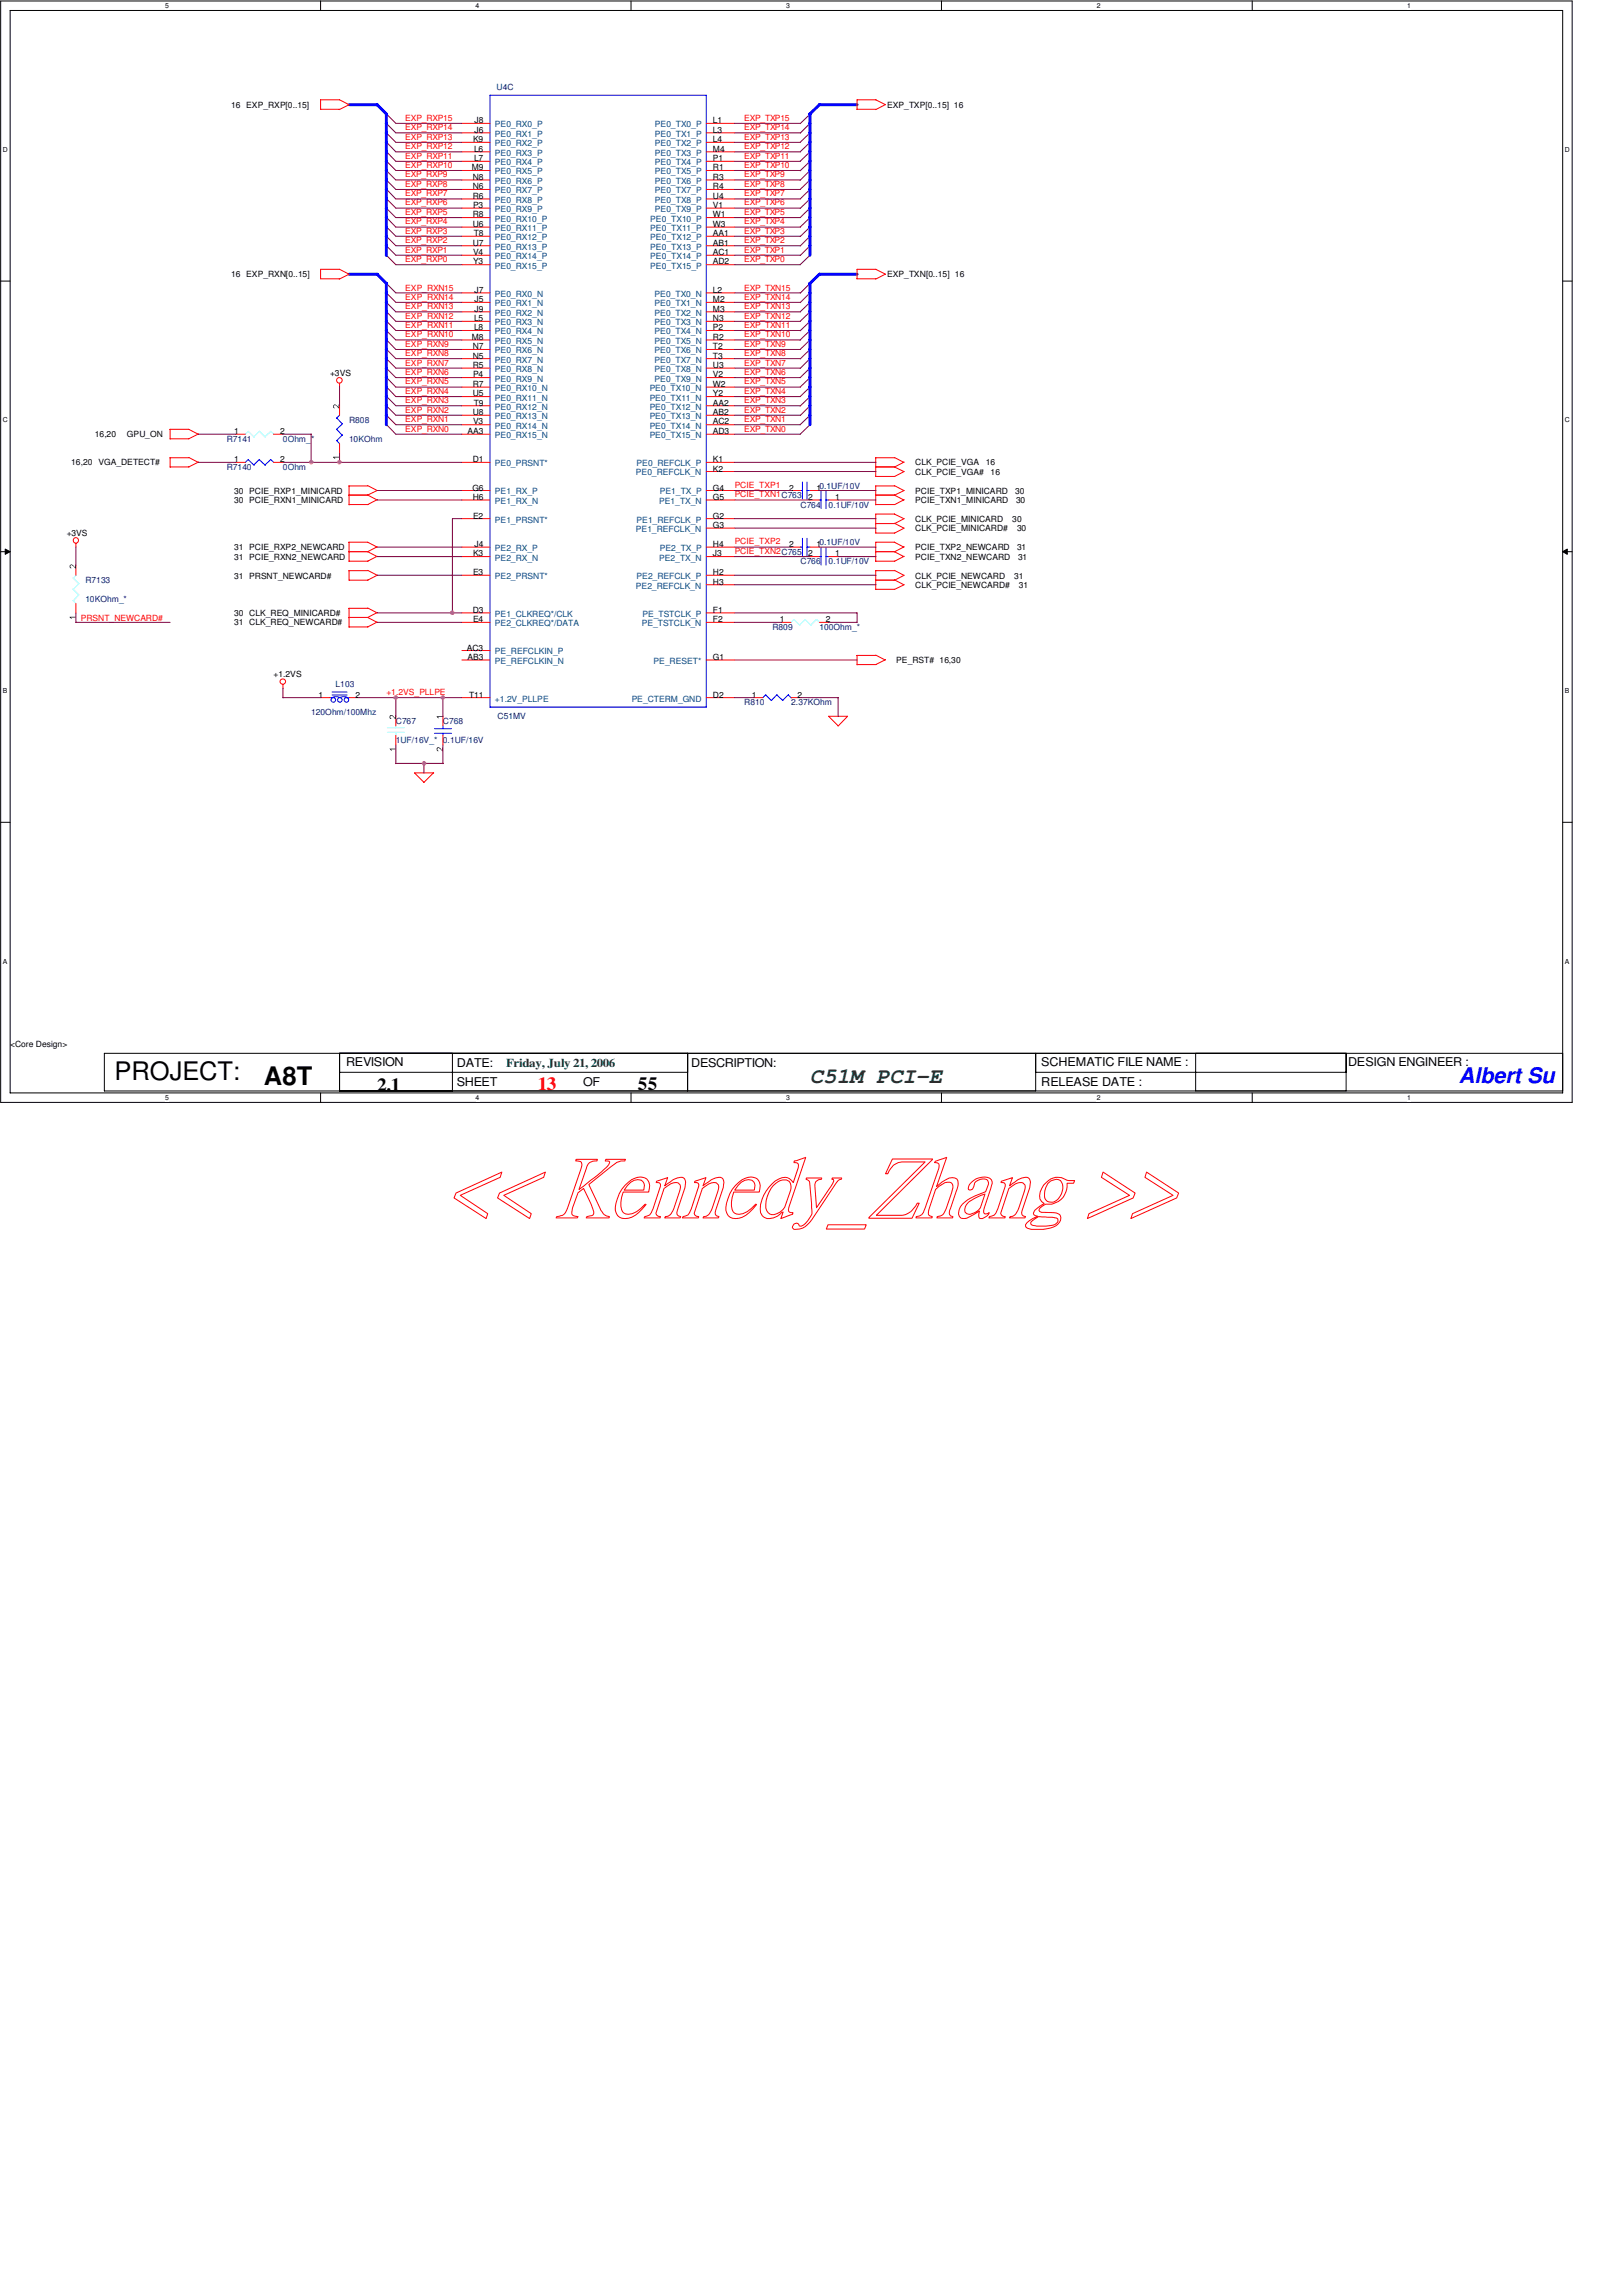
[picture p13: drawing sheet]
<svg xmlns="http://www.w3.org/2000/svg" width="210mm" height="297mm" viewBox="0 0 210 297" stroke-linecap="round" stroke-linejoin="round" font-family="sans-serif">
<defs><g id="words">
<g font-size="3.3">
<text x="14.8" y="139.7">PROJECT:</text>
<text x="34.2" y="140.3">A8T</text>
</g>
<text font-size="2.8" fill="#008000" x="104.8" y="140.1">C51M PCI-E</text>
<text font-size="2.8" fill="#00f" x="188.8" y="140.1">Albert Su</text>
<g font-size="2.4">
<text x="48.8" y="141.2">2.1</text>
<text x="82.5" y="141.1">55</text>
</g>
<text font-size="2.4" fill="#f00" x="69.6" y="141.1">13</text>
<g font-size="1.6">
<text x="44.8" y="138">REVISION</text>
<text x="134.7" y="138">SCHEMATIC FILE NAME :</text>
<text x="174.5" y="138">DESIGN ENGINEER :</text>
<text x="59.1" y="140.5">SHEET</text>
<text x="59.1" y="138">DATE:</text>
<text x="75.5" y="140.5">OF</text>
<text x="89.5" y="138">DESCRIPTION:</text>
<text x="134.7" y="140.5">RELEASE DATE :</text>
</g>
<text font-size="1.6" fill="#008000" x="65.5" y="138">Friday, July 21, 2006</text>
<g font-size="1.1" fill="#000080">
<text x="64.3" y="11.6">U4C</text>
<text x="29.3" y="57.2">R7141</text>
<text x="36.6" y="57.2">0Ohm_*</text>
<text x="45.2" y="54.7">R808</text>
<text x="45.2" y="57.2">10KOhm</text>
<text x="29.3" y="60.8">R7140</text>
<text x="36.6" y="60.8">0Ohm</text>
<text x="103.6" y="65.7">C764</text>
<text x="107.2" y="65.7">0.1UF/10V</text>
<text x="11" y="75.4">R7133</text>
<text x="11" y="77.9">10KOhm_*</text>
<text x="103.6" y="73">C766</text>
<text x="107.2" y="73">0.1UF/10V</text>
<text x="99.9" y="81.5">R809</text>
<text x="106" y="81.5">100Ohm_*</text>
<text x="43.4" y="88.9">L103</text>
<text x="40.3" y="92.5">120Ohm/100Mhz</text>
<text x="51.2" y="93.7">C767</text>
<text x="57.3" y="93.7">C768</text>
<text x="64.4" y="93">C51MV</text>
<text x="96.3" y="91.3">R810</text>
<text x="102.4" y="91.3">2.37KOhm</text>
<text x="51.2" y="96.1">1UF/16V_* 0.1UF/16V</text>
</g>
<g font-size="1.1">
<text x="29.9" y="13.9">16 EXP_RXP[0..15]</text>
<text x="61.4" y="16">J8</text>
<text x="61.4" y="17.2">J6</text>
<text x="92.2" y="16">L1</text>
<text x="92.2" y="17.2">L3</text>
<text x="114.8" y="13.9">EXP_TXP[0..15] 16</text>
<text x="61" y="22.1">M9</text>
<text x="61.2" y="23.3">N8</text>
<text x="61.2" y="18.4">K9</text>
<text x="61.3" y="19.6">L6</text>
<text x="61.3" y="20.8">L7</text>
<text x="92.2" y="18.4">L4</text>
<text x="92.2" y="19.6">M4</text>
<text x="92.2" y="20.8">P1</text>
<text x="92.2" y="22.1">R1</text>
<text x="92.2" y="23.3">R3</text>
<text x="61.2" y="24.5">N6</text>
<text x="61.2" y="25.7">R6</text>
<text x="61.2" y="28.1">R8</text>
<text x="61.2" y="29.3">U6</text>
<text x="61.2" y="26.9">P3</text>
<text x="92.2" y="24.5">R4</text>
<text x="92.2" y="25.7">U4</text>
<text x="92.2" y="26.9">V1</text>
<text x="92.2" y="28.1">W1</text>
<text x="92.2" y="29.3">W3</text>
<text x="29.9" y="35.9">16 EXP_RXN[0..15]</text>
<text x="61.2" y="31.8">U7</text>
<text x="61.2" y="33">V4</text>
<text x="61.2" y="34.2">Y3</text>
<text x="61.3" y="30.6">T8</text>
<text x="92.2" y="30.6">AA1</text>
<text x="92.2" y="31.8">AB1</text>
<text x="92.2" y="33">AC1</text>
<text x="92.2" y="34.2">AD2</text>
<text x="114.8" y="35.9">EXP_TXN[0..15] 16</text>
<text x="61.3" y="41.5">L5</text>
<text x="61.4" y="37.9">J7</text>
<text x="61.4" y="39.1">J5</text>
<text x="61.4" y="40.3">J9</text>
<text x="92.2" y="37.9">L2</text>
<text x="92.2" y="39.1">M2</text>
<text x="92.2" y="40.3">M3</text>
<text x="92.2" y="41.5">N3</text>
<text x="61" y="43.9">M8</text>
<text x="61.2" y="45.2">N7</text>
<text x="61.2" y="46.4">N5</text>
<text x="61.2" y="47.6">R5</text>
<text x="61.3" y="42.8">L8</text>
<text x="92.2" y="42.8">P2</text>
<text x="92.2" y="43.9">R2</text>
<text x="92.2" y="45.2">T2</text>
<text x="92.2" y="46.4">T3</text>
<text x="92.2" y="47.6">U3</text>
<text x="42.7" y="48.6">+3VS</text>
<text x="61.2" y="50">R7</text>
<text x="61.2" y="51.3">U5</text>
<text x="61.2" y="53.7">U8</text>
<text x="61.2" y="48.8">P4</text>
<text x="61.3" y="52.5">T9</text>
<text x="92.2" y="48.8">V2</text>
<text x="92.2" y="50">W2</text>
<text x="92.2" y="51.3">Y2</text>
<text x="92.2" y="52.5">AA2</text>
<text x="92.2" y="53.7">AB2</text>
<text x="12.3" y="56.6">16,20</text>
<text x="16.4" y="56.6">GPU_ON</text>
<text x="30.3" y="59.8">1</text>
<text x="30.3" y="56.1">1</text>
<text x="36.2" y="59.8">2</text>
<text x="36.2" y="56.1">2</text>
<text x="60.5" y="56.1">AA3</text>
<text x="61.2" y="59.8">D1</text>
<text x="61.2" y="54.9">V3</text>
<text x="92.2" y="54.9">AC2</text>
<text x="92.2" y="56.1">AD3</text>
<text x="92.2" y="59.8">K1</text>
<text x="9.2" y="60.2">16,20 VGA_DETECT#</text>
<text x="30.3" y="65.1">30 PCIE_RXN1_MINICARD</text>
<text x="30.3" y="63.9">30 PCIE_RXP1_MINICARD</text>
<text x="61.1" y="63.5">G6</text>
<text x="61.2" y="64.6">H6</text>
<text x="92.2" y="61">K2</text>
<text x="92.2" y="63.5">G4</text>
<text x="92.2" y="64.6">G5</text>
<text x="102.1" y="63.5">2</text>
<text x="104.6" y="64.6">2</text>
<text x="105.7" y="63.5">10.1UF/10V</text>
<text x="108.1" y="64.6">1</text>
<text x="118.4" y="61.4">CLK_PCIE_VGA#</text>
<text x="118.4" y="60.2">CLK_PCIE_VGA</text>
<text x="118.4" y="63.9">PCIE_TXP1_MINICARD</text>
<text x="118.4" y="65.1">PCIE_TXN1_MINICARD</text>
<text x="127.6" y="60.2">16</text>
<text x="128.2" y="61.4">16</text>
<text x="131.4" y="63.9">30</text>
<text x="131.5" y="65.1">30</text>
<text x="8.6" y="69.3">+3VS</text>
<text x="30.3" y="71.2">31 PCIE_RXP2_NEWCARD</text>
<text x="61.2" y="67.1">E2</text>
<text x="61.2" y="72">K3</text>
<text x="61.4" y="70.7">J4</text>
<text x="92.2" y="72">J3</text>
<text x="92.2" y="67.1">G2</text>
<text x="92.2" y="68.3">G3</text>
<text x="92.2" y="70.7">H4</text>
<text x="102.1" y="70.7">2</text>
<text x="104.6" y="72">2</text>
<text x="105.7" y="70.7">10.1UF/10V</text>
<text x="108.1" y="72">1</text>
<text x="118.4" y="71.2">PCIE_TXP2_NEWCARD</text>
<text x="118.4" y="67.5">CLK_PCIE_MINICARD</text>
<text x="118.4" y="68.7">CLK_PCIE_MINICARD#</text>
<text x="131" y="67.5">30</text>
<text x="131.6" y="68.7">30</text>
<text x="131.6" y="71.2">31</text>
<text x="30.3" y="72.4">31 PCIE_RXN2_NEWCARD</text>
<text x="30.3" y="74.8">31 PRSNT_NEWCARD#</text>
<text x="61.2" y="74.4">E3</text>
<text x="92.2" y="74.4">H2</text>
<text x="92.2" y="75.6">H3</text>
<text x="118.4" y="74.8">CLK_PCIE_NEWCARD</text>
<text x="118.4" y="76">CLK_PCIE_NEWCARD#</text>
<text x="118.4" y="72.4">PCIE_TXN2_NEWCARD</text>
<text x="131.2" y="74.8">31</text>
<text x="131.7" y="72.4">31</text>
<text x="131.9" y="76">31</text>
<text x="30.3" y="79.7">30 CLK_REQ_MINICARD#</text>
<text x="30.3" y="80.9">31 CLK_REQ_NEWCARD#</text>
<text x="61.2" y="79.2">D3</text>
<text x="61.2" y="80.5">E4</text>
<text x="92.2" y="79.2">F1</text>
<text x="92.2" y="80.5">F2</text>
<text x="100.9" y="80.5">1</text>
<text x="106.9" y="80.5">2</text>
<text x="35.4" y="87.6">+1.2VS</text>
<text x="60.4" y="84.2">AC3</text>
<text x="60.5" y="85.3">AB3</text>
<text x="92.2" y="85.3">G1</text>
<text x="116" y="85.8">PE_RST# 16,30</text>
<text x="41.2" y="90.3">1</text>
<text x="46" y="90.3">2</text>
<text x="60.7" y="90.3">T11</text>
<text x="92.2" y="90.3">D2</text>
<text x="97.3" y="90.3">1</text>
<text x="103.2" y="90.3">2</text>
<text x="1.3" y="135.5">&lt;Core Design&gt;</text>
</g>
<g font-size="1.1" fill="#f00">
<text x="52.5" y="15.7">EXP_RXP15</text>
<text x="52.5" y="16.8">EXP_RXP14</text>
<text x="96.3" y="16.8">EXP_TXP14</text>
<text x="96.3" y="15.7">EXP_TXP15</text>
<text x="52.5" y="20.5">EXP_RXP11</text>
<text x="52.5" y="21.8">EXP_RXP10</text>
<text x="52.5" y="22.9">EXP_RXP9</text>
<text x="52.5" y="18.1">EXP_RXP13</text>
<text x="52.5" y="19.3">EXP_RXP12</text>
<text x="96.3" y="18.1">EXP_TXP13</text>
<text x="96.3" y="19.3">EXP_TXP12</text>
<text x="96.3" y="20.5">EXP_TXP11</text>
<text x="96.3" y="21.8">EXP_TXP10</text>
<text x="96.3" y="22.9">EXP_TXP9</text>
<text x="52.5" y="25.4">EXP_RXP7</text>
<text x="52.5" y="26.6">EXP_RXP6</text>
<text x="52.5" y="27.8">EXP_RXP5</text>
<text x="52.5" y="24.2">EXP_RXP8</text>
<text x="52.5" y="29">EXP_RXP4</text>
<text x="96.3" y="25.4">EXP_TXP7</text>
<text x="96.3" y="27.8">EXP_TXP5</text>
<text x="96.3" y="29">EXP_TXP4</text>
<text x="96.3" y="24.2">EXP_TXP8</text>
<text x="96.3" y="26.6">EXP_TXP6</text>
<text x="52.5" y="30.3">EXP_RXP3</text>
<text x="52.5" y="31.5">EXP_RXP2</text>
<text x="52.5" y="32.7">EXP_RXP1</text>
<text x="52.5" y="33.9">EXP_RXP0</text>
<text x="96.3" y="33.9">EXP_TXP0</text>
<text x="96.3" y="30.3">EXP_TXP3</text>
<text x="96.3" y="31.5">EXP_TXP2</text>
<text x="96.3" y="32.7">EXP_TXP1</text>
<text x="52.5" y="41.2">EXP_RXN12</text>
<text x="52.5" y="37.6">EXP_RXN15</text>
<text x="52.5" y="38.8">EXP_RXN14</text>
<text x="52.5" y="40">EXP_RXN13</text>
<text x="96.3" y="41.2">EXP_TXN12</text>
<text x="96.3" y="38.8">EXP_TXN14</text>
<text x="96.3" y="40">EXP_TXN13</text>
<text x="96.3" y="37.6">EXP_TXN15</text>
<text x="52.5" y="46.1">EXP_RXN8</text>
<text x="52.5" y="47.3">EXP_RXN7</text>
<text x="52.5" y="42.5">EXP_RXN11</text>
<text x="52.5" y="43.6">EXP_RXN10</text>
<text x="52.5" y="44.9">EXP_RXN9</text>
<text x="96.3" y="46.1">EXP_TXN8</text>
<text x="96.3" y="47.3">EXP_TXN7</text>
<text x="96.3" y="42.5">EXP_TXN11</text>
<text x="96.3" y="43.6">EXP_TXN10</text>
<text x="96.3" y="44.9">EXP_TXN9</text>
<text x="52.5" y="51">EXP_RXN4</text>
<text x="52.5" y="52.2">EXP_RXN3</text>
<text x="52.5" y="53.4">EXP_RXN2</text>
<text x="52.5" y="48.5">EXP_RXN6</text>
<text x="52.5" y="49.7">EXP_RXN5</text>
<text x="96.3" y="52.2">EXP_TXN3</text>
<text x="96.3" y="53.4">EXP_TXN2</text>
<text x="96.3" y="48.5">EXP_TXN6</text>
<text x="96.3" y="49.7">EXP_TXN5</text>
<text x="96.3" y="51">EXP_TXN4</text>
<text x="52.5" y="55.8">EXP_RXN0</text>
<text x="52.5" y="54.6">EXP_RXN1</text>
<text x="96.3" y="54.6">EXP_TXN1</text>
<text x="96.3" y="55.8">EXP_TXN0</text>
<text x="95.1" y="63.1">PCIE_TXP1</text>
<text x="95.1" y="64.3">PCIE_TXN1C763</text>
<text x="95.1" y="71.7">PCIE_TXN2C765</text>
<text x="95.1" y="70.4">PCIE_TXP2</text>
<text x="10.5" y="80.3">PRSNT_NEWCARD#</text>
<text x="50" y="89.9">+1.2VS_PLLPE</text>
</g>
<g font-size="1.1" fill="#004080">
<text x="64.1" y="16.5">PE0_RX0_P</text>
<text x="64.1" y="17.7">PE0_RX1_P</text>
<text x="84.8" y="16.5">PE0_TX0_P</text>
<text x="84.8" y="17.7">PE0_TX1_P</text>
<text x="64.1" y="18.9">PE0_RX2_P</text>
<text x="64.1" y="20.2">PE0_RX3_P</text>
<text x="64.1" y="21.4">PE0_RX4_P</text>
<text x="64.1" y="22.6">PE0_RX5_P</text>
<text x="64.1" y="23.8">PE0_RX6_P</text>
<text x="84.8" y="18.9">PE0_TX2_P</text>
<text x="84.8" y="20.2">PE0_TX3_P</text>
<text x="84.8" y="21.4">PE0_TX4_P</text>
<text x="84.8" y="22.6">PE0_TX5_P</text>
<text x="84.8" y="23.8">PE0_TX6_P</text>
<text x="64.1" y="25">PE0_RX7_P</text>
<text x="64.1" y="26.2">PE0_RX8_P</text>
<text x="64.1" y="27.4">PE0_RX9_P</text>
<text x="64.1" y="28.7">PE0_RX10_P</text>
<text x="64.1" y="29.9">PE0_RX11_P</text>
<text x="84.2" y="28.7">PE0_TX10_P</text>
<text x="84.2" y="29.9">PE0_TX11_P</text>
<text x="84.8" y="25">PE0_TX7_P</text>
<text x="84.8" y="26.2">PE0_TX8_P</text>
<text x="84.8" y="27.4">PE0_TX9_P</text>
<text x="64.1" y="31.1">PE0_RX12_P</text>
<text x="64.1" y="32.3">PE0_RX13_P</text>
<text x="64.1" y="33.5">PE0_RX14_P</text>
<text x="64.1" y="34.8">PE0_RX15_P</text>
<text x="84.2" y="31.1">PE0_TX12_P</text>
<text x="84.2" y="32.3">PE0_TX13_P</text>
<text x="84.2" y="33.5">PE0_TX14_P</text>
<text x="84.2" y="34.8">PE0_TX15_P</text>
<text x="64.1" y="38.4">PE0_RX0_N</text>
<text x="64.1" y="39.6">PE0_RX1_N</text>
<text x="64.1" y="40.9">PE0_RX2_N</text>
<text x="84.7" y="38.4">PE0_TX0_N</text>
<text x="84.7" y="39.6">PE0_TX1_N</text>
<text x="84.7" y="40.9">PE0_TX2_N</text>
<text x="64.1" y="42.1">PE0_RX3_N</text>
<text x="64.1" y="43.3">PE0_RX4_N</text>
<text x="64.1" y="44.5">PE0_RX5_N</text>
<text x="64.1" y="45.7">PE0_RX6_N</text>
<text x="64.1" y="46.9">PE0_RX7_N</text>
<text x="84.7" y="42.1">PE0_TX3_N</text>
<text x="84.7" y="43.3">PE0_TX4_N</text>
<text x="84.7" y="44.5">PE0_TX5_N</text>
<text x="84.7" y="45.7">PE0_TX6_N</text>
<text x="84.7" y="46.9">PE0_TX7_N</text>
<text x="64.1" y="48.1">PE0_RX8_N</text>
<text x="64.1" y="49.4">PE0_RX9_N</text>
<text x="64.1" y="50.6">PE0_RX10_N</text>
<text x="64.1" y="51.8">PE0_RX11_N</text>
<text x="64.1" y="53">PE0_RX12_N</text>
<text x="84.1" y="50.6">PE0_TX10_N</text>
<text x="84.1" y="51.8">PE0_TX11_N</text>
<text x="84.1" y="53">PE0_TX12_N</text>
<text x="84.7" y="48.1">PE0_TX8_N</text>
<text x="84.7" y="49.4">PE0_TX9_N</text>
<text x="64.1" y="54.2">PE0_RX13_N</text>
<text x="64.1" y="55.5">PE0_RX14_N</text>
<text x="64.1" y="56.7">PE0_RX15_N</text>
<text x="84.1" y="54.2">PE0_TX13_N</text>
<text x="84.1" y="55.5">PE0_TX14_N</text>
<text x="84.1" y="56.7">PE0_TX15_N</text>
<text x="64.1" y="60.3">PE0_PRSNT*</text>
<text x="64.1" y="64">PE1_RX_P</text>
<text x="64.1" y="65.2">PE1_RX_N</text>
<text x="82.3" y="61.5">PE0_REFCLK_N</text>
<text x="82.4" y="60.3">PE0_REFCLK_P</text>
<text x="85.3" y="65.2">PE1_TX_N</text>
<text x="85.4" y="64">PE1_TX_P</text>
<text x="64.1" y="67.6">PE1_PRSNT*</text>
<text x="64.1" y="71.3">PE2_RX_P</text>
<text x="82.3" y="68.8">PE1_REFCLK_N</text>
<text x="82.4" y="67.6">PE1_REFCLK_P</text>
<text x="85.4" y="71.3">PE2_TX_P</text>
<text x="64.1" y="72.5">PE2_RX_N</text>
<text x="64.1" y="74.9">PE2_PRSNT*</text>
<text x="82.3" y="76.2">PE2_REFCLK_N</text>
<text x="82.4" y="74.9">PE2_REFCLK_P</text>
<text x="85.3" y="72.5">PE2_TX_N</text>
<text x="64.1" y="79.8">PE1_CLKREQ*/CLK</text>
<text x="64.1" y="81">PE2_CLKREQ*/DATA</text>
<text x="83.1" y="81">PE_TSTCLK_N</text>
<text x="83.1" y="79.8">PE_TSTCLK_P</text>
<text x="64.1" y="84.7">PE_REFCLKIN_P</text>
<text x="64.1" y="85.9">PE_REFCLKIN_N</text>
<text x="84.6" y="85.9">PE_RESET*</text>
<text x="64.1" y="90.8">+1.2V_PLLPE</text>
<text x="81.7" y="90.8">PE_CTERM_GND</text>
</g>
<g font-size=".9">
<text x="21.4" y="1">5</text>
<text x="61.6" y="1">4</text>
<text x="101.7" y="1">3</text>
<text x="141.9" y="1">2</text>
<text x="182.1" y="1">1</text>
<text x=".4" y="19.6">D</text>
<text x="202.5" y="19.6">D</text>
<text x=".4" y="54.7">C</text>
<text x="202.5" y="54.7">C</text>
<text x=".4" y="89.7">B</text>
<text x="202.5" y="89.7">B</text>
<text x=".4" y="124.7">A</text>
<text x="202.5" y="124.7">A</text>
<text x="21.4" y="142.3">5</text>
<text x="61.6" y="142.3">4</text>
<text x="101.7" y="142.3">3</text>
<text x="141.9" y="142.3">2</text>
<text x="182.1" y="142.3">1</text>
</g>
</g></defs>
<path d="M.1 .1h203.4v142.5h-203.4zM1.3 1.4h200.9v140h-200.9z" fill="none" stroke="#000" stroke-width=".13"/>
<g fill="#fff">
<path d="M21.4 .3h.5v.9h-.5z"/>
<path d="M21.4 141.5h.5v1h-.5z"/>
</g>
<path d="M41.5 .1v1.3M41.5 141.4v1.2" fill="none" stroke="#000" stroke-width=".13"/>
<g fill="#fff">
<path d="M61.6 .3h.5v.9h-.5z"/>
<path d="M61.6 141.5h.5v1h-.5z"/>
</g>
<path d="M81.7 .1v1.3M81.7 141.4v1.2" fill="none" stroke="#000" stroke-width=".13"/>
<g fill="#fff">
<path d="M101.7 .3h.5v.9h-.5z"/>
<path d="M101.7 141.5h.5v1h-.5z"/>
</g>
<path d="M121.8 .1v1.3M121.8 141.4v1.2" fill="none" stroke="#000" stroke-width=".13"/>
<g fill="#fff">
<path d="M141.9 .3h.5v.9h-.5z"/>
<path d="M141.9 141.5h.5v1h-.5z"/>
</g>
<path d="M162.1 .1v1.3M162.1 141.4v1.2" fill="none" stroke="#000" stroke-width=".13"/>
<g fill="#fff">
<path d="M182.1 .3h.5v.9h-.5z"/>
<path d="M182.1 141.5h.5v1h-.5z"/>
<path d="M.4 18.8h.6v1.1h-.6z"/>
<path d="M202.5 18.8h.7v1.1h-.7z"/>
<path d="M.4 53.8h.6v1.1h-.6z"/>
<path d="M202.5 53.8h.7v1.1h-.7z"/>
</g>
<path d="M.1 36.4h1.2M202.2 36.4h1.3" fill="none" stroke="#000" stroke-width=".13"/>
<g fill="#fff">
<path d="M.4 88.9h.6v1h-.6z"/>
<path d="M202.5 88.9h.6v1h-.6z"/>
</g>
<path d="M.1 71.4h1.2M.7 71l.6 .4-.6 .3zM202.2 71.4l.6-.4v.7zM202.2 71.4h1.3" fill="none" stroke="#000" stroke-width=".13"/>
<path d="M.7 71l.6 .4-.6 .3zM202.2 71.4l.6-.4v.7z" fill="#000"/>
<g fill="#fff">
<path d="M.4 123.9h.6v1h-.6z"/>
<path d="M202.5 123.9h.6v1h-.6z"/>
</g>
<path d="M.1 106.4h1.2M202.2 106.4h1.3M13.5 136.3h188.7v4.8h-188.7zM43.9 136.3v4.8M43.9 138.7h45.1M58.5 136.3v4.8M89 136.3v4.8M134 138.7h40.2M134 136.3v4.8M154.7 136.3v4.8M174.2 136.3v4.8" fill="none" stroke="#000" stroke-width=".13"/>
<g fill="none" stroke="#f00" stroke-width=".13">
<path d="M43.9 14.1h-2.4v-1.2h2.4l1.3 .6-1.3 .7M59.8 16h3.6M59.8 17.2h3.6M59.8 18.4h3.6M59.8 19.6h3.6M91.4 16h3.7M91.4 17.2h3.7M91.4 18.4h3.7M91.4 19.6h3.7M110.9 14.1h2.4M113.3 12.9l1.3 .6M113.4 12.9h-2.5v1.2"/>
<path d="M114.6 13.5l-1.3 .7M43.9 36.1h-2.4v-1.3h2.4l1.3 .7-1.3 .6M59.8 20.9h3.6M59.8 22.1h3.6M59.8 23.3h3.6M59.8 24.5h3.6M59.8 25.7h3.6M59.8 26.9h3.6M59.8 28.2h3.6M59.8 29.4h3.6M59.8 30.6h3.6M59.8 31.8h3.6"/>
<path d="M59.8 33h3.6M59.8 34.2h3.6M59.8 37.9h3.6M59.8 39.1h3.6M91.4 20.9h3.7M91.4 22.1h3.7M91.4 23.3h3.7M91.4 24.5h3.7M91.4 25.7h3.7M91.4 26.9h3.7M91.4 28.2h3.7M91.4 29.4h3.7"/>
<path d="M91.4 30.6h3.7M91.4 31.8h3.7M91.4 33h3.7M91.4 34.2h3.7M91.4 37.9h3.7M91.4 39.1h3.7M110.9 36.1h2.4M113.3 34.8l1.3 .7M113.4 34.8h-2.5v1.3M114.6 35.5l-1.3 .6M22 59.2h2.4M22 55.5h2.4l1.3 .7"/>
<path d="M22 55.5v1.3M22 59.2v1.3M22 56.8h2.5M24.4 59.2l1.3 .6M25.7 59.8l-1.3 .6M25.7 56.1l-1.3 .7M30.5 59.8h1.2M30.5 56.2h1.2M35.4 59.8h1.2M35.4 56.2h1.2M43.9 49.6v.5M43.9 52.5v1.2"/>
<path d="M43.9 57.4v1.2M59.8 59.8h3.6M59.8 56.2h3.6M59.8 40.3h3.6M59.8 41.6h3.6M59.8 42.8h3.6M59.8 44h3.6M59.8 45.2h3.6M59.8 46.4h3.6M59.8 47.6h3.6M59.8 48.9h3.6M59.8 50.1h3.6"/>
<path d="M59.8 51.3h3.6M59.8 52.5h3.6M59.8 53.7h3.6M59.8 54.9h3.6M91.4 59.8h3.7M91.4 56.2h3.7M91.4 40.3h3.7M91.4 41.6h3.7M91.4 42.8h3.7M91.4 44h3.7M91.4 45.2h3.7M91.4 46.4h3.7"/>
<path d="M91.4 47.6h3.7M91.4 48.9h3.7M91.4 50.1h3.7M91.4 51.3h3.7M91.4 52.5h3.7M91.4 53.7h3.7M91.4 54.9h3.7M115.7 59.2l1.3 .6M115.8 59.2h-2.5v2.4h2.5l1.2-.6M117 59.8l-1.2 .6h-2.5M9.8 70.3v.5M9.8 73.2v1.2"/>
<path d="M9.8 78.1v1.2M22 60.4h2.5M45.1 62.9h2.5M45.1 64.1h2.5M45.1 73.8h2.5M45.1 71.4h2.5M45.1 70.1h2.5l1.2 .7M45.1 78.7h2.5M45.1 79.9h2.5M45.2 65.3h2.4M45.2 73.8v1.3h2.4M45.2 72.6h2.4"/>
<path d="M45.2 62.9v2.4M45.2 70.1v2.5M45.2 78.7v2.5M47.6 62.8l1.2 .7-1.2 .6 1.2 .6M47.6 73.8l1.2 .6-1.2 .7M47.6 78.7l1.2 .6M48.8 64.6l-1.2 .7M48.8 70.7l-1.2 .7 1.2 .6M48.8 72l-1.2 .6M48.8 79.2l-1.2 .7 1.2 .6M59.8 63.5h3.6M59.8 64.7h3.6"/>
<path d="M59.8 70.8h3.6M59.8 67.1h3.6M59.8 72h3.6M59.8 74.4h3.6M59.8 79.3h3.6M91.4 63.5h3.7M91.4 64.7h3.7M91.4 70.8h3.7M91.4 67.1h3.7M91.4 72h3.7M91.4 74.4h3.7M91.4 79.3h3.7"/>
<path d="M91.4 75.6h3.7M91.4 61h3.7M91.4 68.3h3.7M102.4 63.5h1.2M102.4 70.8h1.2M104.8 63.5h1.2M104.8 64.7h1.2M104.8 70.8h1.2M104.8 72h1.2M107.2 64.7h1.3M107.2 72h1.3M115.7 60.4l1.3 .6"/>
<path d="M115.7 62.8l1.3 .7M115.7 64.1l1.3 .6M115.7 73.8l1.3 .6M115.7 75l1.3 .6M115.7 71.4l1.3 .6M115.7 70.1l1.3 .7M115.7 66.5l1.3 .6M115.7 67.7l1.3 .6M115.8 62.9h-2.5v2.4M115.8 66.5h-2.5v2.5h2.5l1.2-.7M115.8 70.1h-2.5v2.5M115.8 73.8h-2.5v2.4h2.5l1.2-.6"/>
<path d="M117 63.5l-1.2 .6h-2.5M117 64.6l-1.2 .7h-2.5M117 74.4l-1.2 .7h-2.5M117 70.7l-1.2 .7h-2.5M117 72l-1.2 .6h-2.5M117 67.1l-1.2 .6h-2.5M36.6 88.6v.5M41.5 90.3h1.2M45.2 90.3h1.2M45.2 81.1h2.4M48.8 80.5l-1.2 .6M51.2 92.7v1.2"/>
<path d="M51.2 95.1v1.3M53.6 100l1.3 1.2 1.2-1.2M53.7 100h2.4M57.3 92.7v1.2M57.3 95.1v1.3M59.8 90.3h3.6M59.8 80.5h3.6M59.8 84.2h3.6M59.8 85.4h3.6M91.4 90.3h3.7M91.4 80.5h3.7M91.4 85.4h3.7"/>
<path d="M97.5 90.3h1.2M101.1 80.5h1.3M102.4 90.3h1.2M106 80.5h1.2M108.5 93.9l-1.3-1.2h2.5l-1.2 1.2M110.9 84.8h2.4M110.9 84.8v1.2M110.9 86h2.5M113.3 84.8l1.3 .6M114.6 85.3l-1.3 .7"/>
<circle cx="43.9" cy="49.2" r=".36"/>
<circle cx="9.8" cy="69.9" r=".35"/>
<circle cx="36.6" cy="88.2" r=".35"/>
</g>
<g fill="none" stroke="#00f" stroke-width=".13">
<path d="M63.4 12.3h28v79.2h-28zM32.1 59.5l.8 .7M32.1 59.4l-.4 .4M33.6 59.5l.7 .7M33.6 59.4l-.7 .8M35.1 59.5l.3 .3M35.1 59.4l-.8 .8M43.6 54.1l.7 .7M43.6 57l.3 .4M43.9 53.7l-.3 .4M44.3 54.8l-.7 .7 .7 .8M44.3 56.3l-.7 .7"/>
<path d="M103.5 63.5h.3M103.5 70.8h.3M103.8 62.4v2.2M103.8 69.6v2.3M104.4 62.4v2.2M104.4 69.6v2.3M104.4 63.5h.4M104.4 70.8h.4M106 64.7h.3M106 72h.3M106.3 63.5v2.3M106.3 70.9v2.2"/>
<path d="M106.9 63.5v2.3M106.9 70.9v2.2M106.9 64.7h.4M106.9 72h.4M42.7 90.3h.4M43 89.9h1.9M43 89.5h1.9M43.1 90.2l.4-.1 .4 .1M44 90.2l.4-.1 .5 .1M44.8 90.3h.4M56.2 94.3h2.2M56.2 94.9h2.2"/>
<path d="M57.3 93.9v.4M57.3 94.9v.2M99.1 89.9l-.4 .4M100.5 89.9l.8 .7M100.5 89.9l-.7 .7-.7-.7M102 89.9l.4 .4M102 89.9l-.7 .7"/>
<circle cx="43.1" cy="90.6" r=".3"/>
<circle cx="44" cy="90.6" r=".3"/>
<circle cx="44.8" cy="90.6" r=".3"/>
</g>
<g fill="none" stroke="#80ffff" stroke-width=".13">
<path d="M31.7 56.2l.4-.4 .8 .8M32.9 56.5l.7-.7 .7 .8M35.4 56.2l-.3-.4-.8 .7M9.4 74.8l.8 .7-.7 .7M9.4 76.2l.8 .8-.7 .7M9.4 77.7l.4 .4M9.9 74.4l-.4 .4M50.1 94.7h2.2M50.1 94.1h2.2M51.2 93.9v.2M51.2 94.7v.4M102.4 80.5l.3-.4 .8 .8"/>
<path d="M104.2 80.1l.7 .8M104.2 80.1l-.7 .8M106 80.5l-.3-.4-.8 .8"/>
</g>
<path d="M43.1 59.1h.8v.1h-.6l.1 .2h-.1zM43.2 52.4a.48 .48 0 0 1 .6 .3v-.4h.1v.5l-.1-.1a.44 .44 0 0 0-.6-.2v.1l.1 .2-.2-.1zM9 79.8h.8v.1h-.6l.1 .2h-.1zM9.1 73.1a.52 .52 0 0 1 .6 .3v-.4h.1v.5l-.1-.1a.34 .34 0 0 0-.6-.2l.1 .3-.2-.1zM50.4 96.9h.8h-.6l.1 .2h-.1zM50.5 92.6a.48 .48 0 0 1 .6 .2v.1v-.4h.1v.5h-.1l-.4-.4a.16 .16 0 0 0-.2 .1 .16 .16 0 0 0 .1 .2v.1h-.1zM56.5 92.7h.8v.1h-.6l.1 .1h-.1zM56.6 96.7a.61 .61 0 0 1 .6 .4v-.4h.1v.5l-.2-.1a.34 .34 0 0 0-.5-.2l.1 .3-.2-.2z" fill="#000"/>
<g fill="none" stroke="#800040" stroke-width=".13">
<path d="M50 19.6l1.2 1.3h8.6M50 17.2l1.2 1.2h8.6M50 16l1.2 1.2h8.6M50 18.4l1.2 1.2h8.6M50 14.7l1.2 1.3h8.6M95.1 16h8.5M95.1 17.2h8.5M95.1 18.4h8.5M95.1 19.6h8.5M104.8 16l-1.3 1.2M104.8 17.2l-1.3 1.2M104.8 18.4l-1.3 1.2"/>
<path d="M104.8 19.6l-1.3 1.3M104.8 14.8l-1.3 1.2M50 24.5l1.2 1.2h8.6M50 29.3l1.2 1.3h8.6M50 25.7l1.2 1.2h8.6M50 33l1.2 1.2h8.6M50 30.6l1.2 1.2h8.6M50 22.1l1.2 1.2h8.6M50 28.1l1.2 1.3h8.6M50 31.8l1.2 1.2h8.6M50 26.9l1.2 1.3h8.6M50 23.3l1.2 1.2h8.6"/>
<path d="M50 20.8l1.2 1.3h8.6M50 39.1l1.2 1.2h8.6M50 37.9l1.2 1.2h8.6M50 36.7l1.2 1.2h8.6M95.1 25.7h8.5M95.1 30.6h8.5M95.1 20.9h8.5M95.1 26.9h8.5M95.1 31.8h8.5M95.1 28.2h8.5M95.1 37.9h8.5M95.1 33h8.5"/>
<path d="M95.1 22.1h8.5M95.1 23.3h8.5M95.1 39.1h8.5M95.1 24.5h8.5M95.1 29.4h8.5M95.1 34.2h8.5M104.8 33l-1.3 1.2M104.8 20.9l-1.3 1.2M104.8 30.6l-1.3 1.2M104.8 28.2l-1.3 1.2M104.8 23.3l-1.3 1.2M104.8 29.4l-1.3 1.2"/>
<path d="M104.8 25.7l-1.3 1.3M104.8 31.8l-1.3 1.3M104.8 22.1l-1.3 1.2M104.8 26.9l-1.3 1.3M104.8 24.5l-1.3 1.2M104.8 36.7l-1.3 1.2M104.8 39.1l-1.3 1.2M104.8 37.9l-1.3 1.3M25.7 59.8h4.9M25.7 56.2h4.9M36.6 56.2h3.7M36.6 59.8h23.2"/>
<path d="M40.3 56.1v3.7M43.9 50v2.5M43.9 58.6v1.2M50 46.4l1.2 1.2h8.6M50 51.3l1.2 1.2h8.6M50 47.6l1.2 1.3h8.6M50 41.5l1.2 1.3h8.6M50 54.9l1.2 1.3h8.6M50 52.5l1.2 1.2h8.6M50 43.9l1.2 1.3h8.6M50 50l1.2 1.3h8.6M50 53.7l1.2 1.2h8.6"/>
<path d="M50 48.8l1.2 1.3h8.6M50 40.3l1.2 1.3h8.6M50 45.2l1.2 1.2h8.6M50 42.8l1.2 1.2h8.6M95.1 59.8h18.3M95.1 56.2h8.5M95.1 51.3h8.5M95.1 41.6h8.5M95.1 46.4h8.5M95.1 52.5h8.5M95.1 47.6h8.5M95.1 53.7h8.5"/>
<path d="M95.1 48.9h8.5M95.1 42.8h8.5M95.1 54.9h8.5M95.1 50.1h8.5M95.1 44h8.5M95.1 40.3h8.5M95.1 45.2h8.5M104.8 48.9l-1.3 1.2M104.8 51.3l-1.3 1.2M104.8 42.8l-1.3 1.2M104.8 46.4l-1.3 1.3M104.8 40.3l-1.3 1.3"/>
<path d="M104.8 53.7l-1.3 1.2M104.8 45.2l-1.3 1.2M104.8 54.9l-1.3 1.3M104.8 52.5l-1.3 1.3M104.8 41.6l-1.3 1.2M104.8 44l-1.3 1.2M104.8 50.1l-1.3 1.2M104.8 47.6l-1.3 1.3M9.8 79.3v1.2h12.2M9.8 70.7v2.5M48.8 74.4h11M48.8 79.3h11"/>
<path d="M48.8 63.5h11M48.8 64.7h11M48.8 72h11M48.8 70.8h11M59.8 67.1h-1.3v12.2M95.1 61h18.3M95.1 79.3h15.8v1.2h-3.7M95.1 63.5h7.3M95.1 64.7h9.7M95.1 72h9.7M95.1 70.8h7.3M95.1 67.1h18.3"/>
<path d="M95.1 68.3h18.3M95.1 74.4h18.3M95.1 75.6h18.3M106 63.5h7.4M106 70.8h7.4M108.5 64.7h4.9M108.5 72h4.9M36.6 90.3h4.9M36.6 89v1.3M46.4 90.3h13.4M48.8 80.5h11M51.2 90.3v2.4"/>
<path d="M51.2 96.4v2.4M51.2 98.8h6.2M54.9 98.8v1.2M57.3 90.3v2.4M57.3 96.4v2.4M95 80.5h6.1M95.1 85.4h15.8M95.1 90.3h2.4M103.6 90.3h4.9M108.5 90.3v2.4"/>
</g>
<path d="M45.2 13.5h3.6l1.2 1.3M50 14.8v18.3M104.8 14.7v18.3M110.9 13.5h-4.9l-1.2 1.3M45.2 35.5h3.6l1.2 1.2M50 36.7v18.2M104.8 36.7v18.2M110.9 35.5h-4.9l-1.2 1.2" fill="none" stroke="#00f" stroke-width=".38"/>
<path d="M40.1 59.6h.3l.1 .2-.1 .1-.1 .1-.2-.1z" fill-rule="evenodd" fill="#f0f"/>
<path d="M40.1 59.6h.3l.1 .2-.1 .1-.1 .1-.2-.1z" fill="none" stroke="#f0f" stroke-width=".13"/>
<circle cx="54.9" cy="98.8" r=".25" fill="#f0f"/>
<circle cx="54.9" cy="98.8" r=".25" fill="none" stroke="#f0f" stroke-width=".13"/>
<path d="M57.1 90.1l.2-.1 .2 .1v.3h-.4z" fill-rule="evenodd" fill="#f0f"/>
<path d="M57.1 90.1l.2-.1 .2 .1v.3h-.4z" fill="none" stroke="#f0f" stroke-width=".13"/>
<path d="M51 90.1l.2-.1 .2 .1v.3h-.4z" fill-rule="evenodd" fill="#f0f"/>
<path d="M51 90.1l.2-.1 .2 .1v.3h-.4z" fill="none" stroke="#f0f" stroke-width=".13"/>
<path d="M58.3 79.1l.2-.1 .2 .1v.3h-.3z" fill-rule="evenodd" fill="#f0f"/>
<path d="M58.3 79.1l.2-.1 .2 .1v.3h-.3z" fill="none" stroke="#f0f" stroke-width=".13"/>
<path d="M43.7 59.6h.4l.1 .2-.1 .1-.2 .1-.2-.1z" fill-rule="evenodd" fill="#f0f"/>
<path d="M43.7 59.6h.4l.1 .2-.1 .1-.2 .1-.2-.1z" fill="none" stroke="#f0f" stroke-width=".13"/>
<g fill="none" stroke="#f00" stroke-width=".13">
<path d="M59 154.3l5.9-2.7-.2 .7-5.1 2.3 3.5 2.4-.2 .6-4.1-2.6zM64.6 154.3l6-2.7-.2 .7-5.2 2.3 3.5 2.4-.2 .6-4.1-2.6zM74.5 150h2.8v.2a1.16 1.16 0 0 0-1.4 1l-1 2.7 2-1.5a8.9 8.9 0 0 0 2-1.9v-.2l-.1-.1h-.5l.1-.2h2.5v.2a2.34 2.34 0 0 0-1.9 .8l-2.8 2.2 1.7 3.6a1.03 1.03 0 0 0 1 .6l-.1 .2h-2.9v-.2l.9-.2v-.2a5.2 5.2 0 0 0-.6-1.9l-.7-1.3-.7 .5-.8 2.3a.49 .49 0 0 0 0 .5 .49 .49 0 0 0 .5 .3h.3l-.1 .2h-2.7l.1-.2a1.37 1.37 0 0 0 1.4-1.2l1.7-5a.78 .78 0 0 0-.1-.9l-.6-.1zM80.9 153.3a2.45 2.45 0 0 1 2.6-.9 1.16 1.16 0 0 1 .5 1.4l-.1 .4h-3.3a3.3 3.3 0 0 0 0 2.6 1.06 1.06 0 0 0 1.2 .2l.6-.2 1.1-1h.1a4.5 4.5 0 0 1-2.3 1.8 1.27 1.27 0 0 1-1.7-1.4 5.6 5.6 0 0 1 1.3-2.9zM81.6 153a1.05 1.05 0 0 1 1.8 .2l-.1 .8h-2.5zM85 152.8l1.4-.4-.4 1 .7-.5a1.82 1.82 0 0 1 1.8-.5 .82 .82 0 0 1 .2 .8l-.1 .4-1 3.3v.2l.2 .2 .3 .1-.1 .2h-2l.1-.2a1.27 1.27 0 0 0 1.1-1.1l.8-2.4a.65 .65 0 0 0-.1-.8 .65 .65 0 0 0-.8-.1l-.3 .2-.9 .6-1 3.2 .3 .4h.3l-.1 .2h-2v-.2a.89 .89 0 0 0 1-.7l1.1-3.2v-.3l-.2-.2h-.4zM89.9 152.8l1.5-.4-.4 1 .7-.5a1.82 1.82 0 0 1 1.7-.5 .82 .82 0 0 1 .2 .8v.4l-1.1 3.3 .1 .2 .2 .2 .2 .1v.2h-2l.1-.2a1.27 1.27 0 0 0 1.1-1.1l.8-2.4a.65 .65 0 0 0-.2-.8 .65 .65 0 0 0-.7-.1l-.4 .2-.8 .6-1.1 3.2 .3 .4h.3v.2h-2.1l.1-.2a.89 .89 0 0 0 .9-.7l1.1-3.2v-.3l-.1-.2h-.4zM95.2 153.3a2.45 2.45 0 0 1 2.6-.9 1.16 1.16 0 0 1 .5 1.4v.4h-3.3a3.3 3.3 0 0 0-.1 2.6 1.06 1.06 0 0 0 1.2 .2l.6-.2 1.1-1h.1a4.5 4.5 0 0 1-2.3 1.8 1.27 1.27 0 0 1-1.7-1.4 5.6 5.6 0 0 1 1.3-2.9zM95.9 153a1.05 1.05 0 0 1 1.8 .2l-.1 .8h-2.5zM100.1 153.4a1.65 1.65 0 0 1 2-.6 1.2 1.2 0 0 1 .2 1.2l-.7 2.2a1.77 1.77 0 0 1-2 .9 1.2 1.2 0 0 1-.5-1.2 4.1 4.1 0 0 1 1-2.5zM102.8 150.2l1.5-.5-2.3 6.8a.42 .42 0 0 0 .6 .4v.2l-1.6 .5 .3-.8h-.1a1.71 1.71 0 0 1-2.6 .5 2.33 2.33 0 0 1 0-2.2 4.6 4.6 0 0 1 2.6-2.7 1.23 1.23 0 0 1 1.5 .6l.6-2.2-.1-.3-.5-.1zM104.4 152.4h1.9v.2a.73 .73 0 0 0-.8 .8l.2 2.9 2.1-3.2a.36 .36 0 0 0 0-.5h-.1v-.2h1.2v.2h-.3l-.4 .4-3.4 5.2a2.18 2.18 0 0 1-2.1 .8l-.1-.1a.44 .44 0 0 1 .2-.6 .44 .44 0 0 1 .6 .3 1.22 1.22 0 0 0 1.3-.9 1.48 1.48 0 0 0 .3-1.4l-.2-3.3-.2-.3-.3-.1z"/>
<path d="M107.1 158.5h5l-.2 .5h-5zM115.5 149.9h5.2l-7.3 7.3h3.4a2.57 2.57 0 0 0 1.9-1.5h.3l-1 1.9h-5.6l7.3-7.3h-3a2.04 2.04 0 0 0-1.8 1.5h-.3zM121 150.2l1.5-.5-1.3 3.8 .2-.1a3.3 3.3 0 0 1 1.9-1 .76 .76 0 0 1 .7 1.1l-1.1 3.1a.55 .55 0 0 0 .4 .8v.2h-2.1l.1-.2a1.24 1.24 0 0 0 1.2-1.1l.6-2a1.27 1.27 0 0 0 .1-1.2 .87 .87 0 0 0-1.2 .1l-.9 .7-.9 2.7a.53 .53 0 0 0 .4 .8v.2h-2.1l.1-.2a1.25 1.25 0 0 0 1.1-1.1l1.8-5.2v-.3a.45 .45 0 0 0-.6-.4zM125.2 155.7l.9-.6 1.4-.6-.5 1.5a1.66 1.66 0 0 1-1.9 1 .88 .88 0 0 1 .1-1.3zM125.6 153.1a2.24 2.24 0 0 1 2.5-.7 .7 .7 0 0 1 .2 1l-1 3.2 .1 .4h.4l.2-.1a1.2 1.2 0 0 1-1.3 .7v-.2v-.7a5.4 5.4 0 0 1-1.9 .9 .76 .76 0 0 1-.7-1.1 4 4 0 0 1 2.7-2l.8-.3a1.85 1.85 0 0 0 .3-1.3 .71 .71 0 0 0-1-.3 .89 .89 0 0 0-.9 .9 .44 .44 0 0 1-.2 .4 .44 .44 0 0 1-.5-.1v-.3zM129.6 152.8l1.4-.4-.4 1 .8-.5a1.82 1.82 0 0 1 1.7-.5 .82 .82 0 0 1 .2 .8v.4l-1.1 3.3v.2l.2 .2 .3 .1-.1 .2h-2l.1-.2a1.27 1.27 0 0 0 1.1-1.1l.8-2.4a.65 .65 0 0 0-.1-.8 .65 .65 0 0 0-.8-.1l-.3 .2-.8 .6-1.1 3.2 .3 .4h.3l-.1 .2h-2l.1-.2a.89 .89 0 0 0 .9-.7l1.1-3.2v-.3l-.1-.2h-.5zM133.5 158l.9-.6 1.8 .1 .5 .1 .2 .1a.8 .8 0 0 1-.8 .8l-.3 .1a5.1 5.1 0 0 1-2.1-.1l-.3-.2zM135 153.3a2.17 2.17 0 0 1 3.1-.6h1l-.2 .4h-.8a2.42 2.42 0 0 1-2.8 2.7l-.2 .1a.93 .93 0 0 0-.6 .7l.3 .2a4.9 4.9 0 0 1 2.1 .2l.2 .1a.98 .98 0 0 1-.4 1.5l-.4 .1a6.7 6.7 0 0 1-2.8 .3 .72 .72 0 0 1-.8-.5 2.91 2.91 0 0 1 1.6-1.1l-.5-.2-.1-.2a1.33 1.33 0 0 1 .9-1l.5-.3a1.13 1.13 0 0 1-.5-1.5zM135.6 153.1a1.41 1.41 0 0 1 1.6-.4 1.96 1.96 0 0 1-.9 2.8 .89 .89 0 0 1-1.1-1.1l.1-.8zM142.7 151.6l4.2 2.7-.3 .7-5.9 2.6 .2-.6 5.3-2.4-3.7-2.3zM148.4 151.6l4.1 2.7-.2 .7-6 2.6 .3-.6 5.2-2.4-3.6-2.3z"/>
</g>
<use href="#words"/>
</svg>
